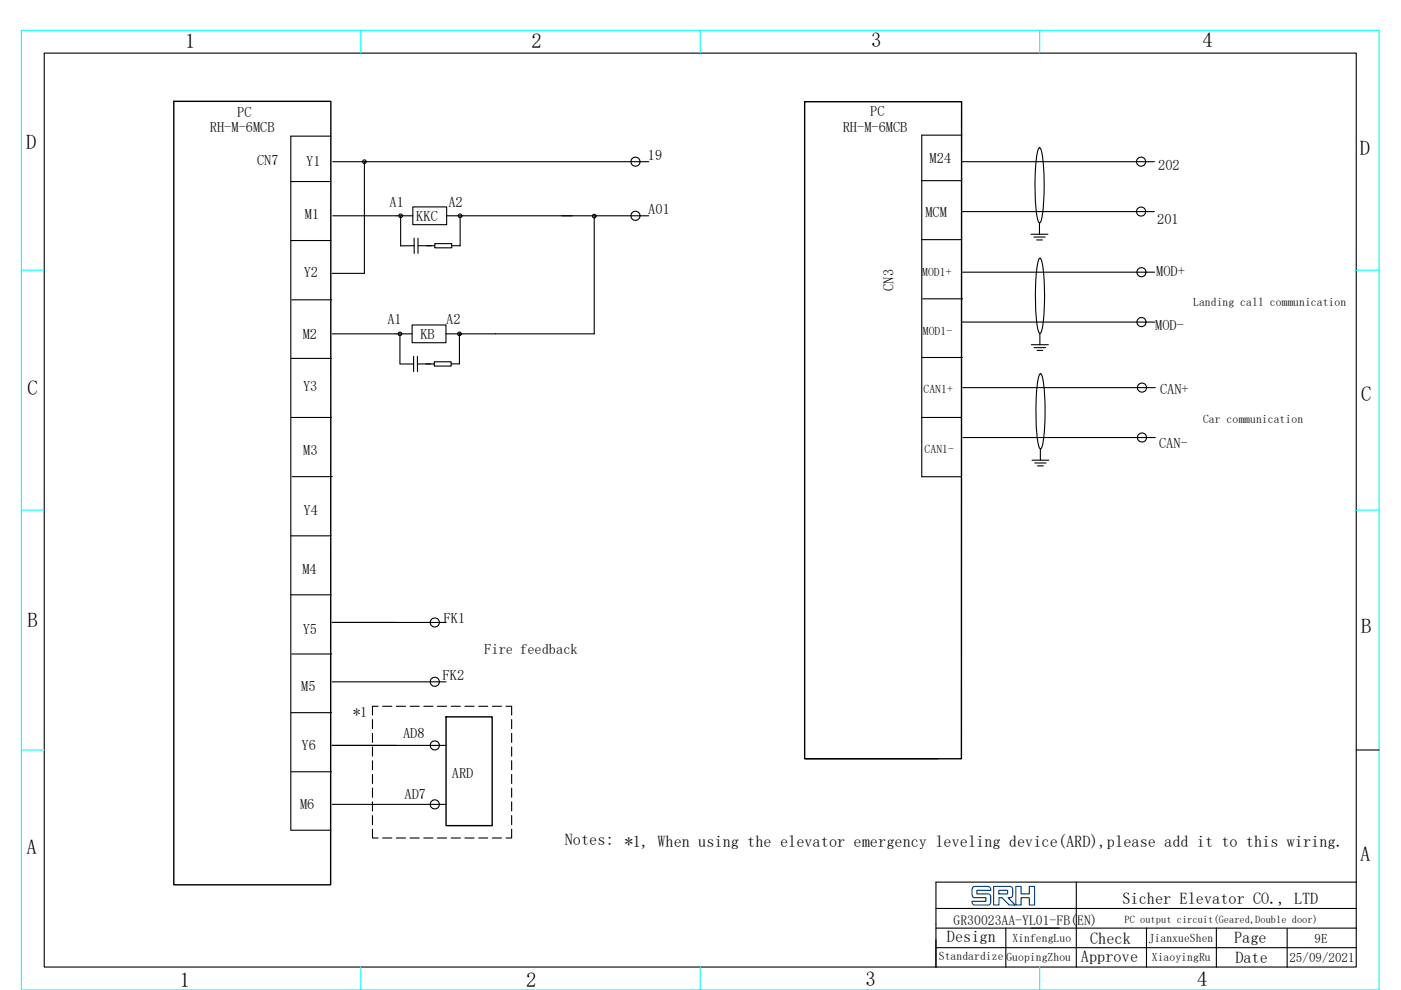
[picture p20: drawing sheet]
<svg xmlns="http://www.w3.org/2000/svg" width="297mm" height="210mm" viewBox="0 0 297 210" stroke-linecap="round" stroke-linejoin="round" font-family="sans-serif">
<defs><g id="words">
<g font-size="4.4">
<text x="39.3" y="10.1">1</text>
<text x="112.7" y="10.1">2</text>
<text x="184.7" y="10">3</text>
<text x="254.9" y="10">4</text>
<text x="5.5" y="31.7">D</text>
<text x="288.3" y="32.9">D</text>
<text x="5.8" y="83.7">C</text>
<text x="288.6" y="85">C</text>
<text x="5.8" y="133">B</text>
<text x="288.6" y="134.2">B</text>
<text x="5.6" y="181.2">A</text>
<text x="288.4" y="182.5">A</text>
<text x="38.1" y="209.3">1</text>
<text x="111.5" y="209.3">2</text>
<text x="183.5" y="209.1">3</text>
<text x="253.8" y="209.1">4</text>
</g>
<g font-size="3.5">
<text x="119.8" y="179.3">Notes: *1, When using the elevator emergency leveling device(ARD),please add it to this wiring.</text>
<text x="238" y="191.7">Sicher Elevator CO., LTD</text>
<text x="200.8" y="199.9">Design</text>
<text x="231.1" y="200.2">Check</text>
<text x="261.7" y="199.9">Page</text>
<text x="229.2" y="204">Approve</text>
<text x="261.9" y="204.2">Date</text>
</g>
<g font-size="3">
<text x="44.5" y="28.1">RH-M-6MCB</text>
<text x="50.3" y="24.8">PC</text>
<text x="178.7" y="27.9">RH-M-6MCB</text>
<text x="184.5" y="24.7">PC</text>
<text x="54.5" y="35.1">CN7</text>
<text x="64.9" y="35.1">Y1</text>
<text x="137.4" y="33.8">19</text>
<text x="197.1" y="34.6">M24</text>
<text x="245.6" y="36">202</text>
<text x="64.6" y="46.5">M1</text>
<text x="82.6" y="44">A1</text>
<text x="88.3" y="46.9">KKC</text>
<text x="95.1" y="44">A2</text>
<text x="137.5" y="45.3">A01</text>
<text x="196.2" y="46.1">MCM</text>
<text x="245.3" y="47.5">201</text>
<text x="64.4" y="58.8">Y2</text>
<text x="245.1" y="58.6">MOD+</text>
<text x="189.4" y="61.7" transform="rotate(-90 189.4 61.7)">CN3</text>
<text x="64.2" y="71.9">M2</text>
<text x="82.1" y="68.8">A1</text>
<text x="89.1" y="72">KB</text>
<text x="94.6" y="68.8">A2</text>
<text x="244.9" y="70.1">MOD-</text>
<text x="64.3" y="82.9">Y3</text>
<text x="246" y="83.6">CAN+</text>
<text x="245.7" y="95.1">CAN-</text>
<text x="64.3" y="96.4">M3</text>
<text x="64.3" y="109.2">Y4</text>
<text x="64.1" y="121.8">M4</text>
<text x="64.2" y="134.4">Y5</text>
<text x="94.1" y="132">FK1</text>
<text x="102.7" y="138.6">Fire feedback</text>
<text x="63.9" y="146.6">M5</text>
<text x="93.9" y="144.3">FK2</text>
<text x="74.9" y="152.2">*1</text>
<text x="63.9" y="159.1">Y6</text>
<text x="85.4" y="156.5">AD8</text>
<text x="95.8" y="164.9">ARD</text>
<text x="63.6" y="171.6">M6</text>
<text x="85.8" y="169.4">AD7</text>
</g>
<text font-size="2.9" x="202.2" y="196.2">GR30023AA-YL01-FB(EN)</text>
<g font-size="2.8">
<text x="278.7" y="200.1">9E</text>
<text x="273.4" y="204.1">25/09/2021</text>
</g>
<g font-size="2.5">
<text x="195.5" y="58.6">MOD1+</text>
<text x="253" y="64.8">Landing call communication</text>
<text x="195.7" y="71.1">MOD1-</text>
<text x="195.8" y="83.3">CAN1+</text>
<text x="255.1" y="89.8">Car communication</text>
<text x="196" y="96.1">CAN1-</text>
<text x="199.1" y="203.6">Standardize</text>
<text x="213.4" y="203.8">GuopingZhou</text>
<text x="214.7" y="199.7">XinfengLuo</text>
<text x="243.6" y="199.8">JianxueShen</text>
<text x="244.2" y="203.9">XiaoyingRu</text>
</g>
<text font-size="2.2" x="238.4" y="195.7">PC output circuit(Geared,Double door)</text>
</g></defs>
<path d="M4.5 6.4h287.9v203.6h-287.9zM76.5 6.4v4.9M148.5 6.4v4.9M220.4 6.4v4.9M4.5 57.3h4.9M287.5 57.3h4.9M4.5 108.2h4.9M287.5 108.2h4.9M4.5 159.1h4.9M76.5 205.1v4.9M148.5 205.1v4.9M220.4 205.1v4.9" fill="none" stroke="#0ff" stroke-width=".23"/>
<g fill="none" stroke="#000" stroke-width=".23">
<path d="M9.4 11.3h278.1v193.8h-278.1zM61.7 38.5h8.4M70.1 28.9h-8.4v147.2M70.5 34.3h67M77.3 34.3v23.7h-6.9M195.4 38.3h8.5M203.9 28.7h-8.5v72.4h8.5M203.9 34.3h40.9M220.2 31.5l.2-.2a3.6 3.6 0 0 1 .7 2.5 48.5 48.5 0 0 1-.3 12.9l-.4 .6a4.9 4.9 0 0 1-.8-3.1 45.7 45.7 0 0 1 .5-12.5zM61.7 51h8.4M70.6 45.8h16.9M84.9 45.8l.1 6.3h2.8"/>
<path d="M87.5 43.9h7.2v3.8h-7.2zM87.8 50.5v3.2M88.6 52.1h3.6M88.6 50.5v3.2M92.2 51.7h3.6v.9h-3.6zM94.7 45.8h42.8M95.8 52.1h1.8M97.6 45.8v6.4M126 45.8v25h-31.4M195.4 50.8h8.5M203.9 44.9h40.9M204 57.7h40.8"/>
<path d="M218.6 49.7h3.6M219.2 50.3h2.4M219.8 50.9h1.2M220.4 47.3v2.4M220.4 54.8h.1a3.6 3.6 0 0 1 .7 2.4 49.1 49.1 0 0 1-.3 12.9l-.2 .5-.2 .1h-.1a20.8 20.8 0 0 1-.9-7.4l.1-4.1a13 13 0 0 1 .8-4.4zM61.7 76h8.6M61.8 63.6h8.5M84.8 70.8v6.4M84.9 77.2h2.8M87.4 68.9h7.2v3.8h-7.2zM87.4 70.8h-17M87.7 75.6v3.2"/>
<path d="M88.5 75.6v3.2M90.3 77.2h1.8M91.3 77.2h-2.8M92.1 76.7h3.6v.9h-3.6zM95.7 77.2h1.8M97.4 70.8v6.4M195.5 75.8h8.5M195.6 63.4h8.5M204 68.3h40.8M218.7 73.1h3.6M219.3 73.7h2.4M219.9 74.3h1.2"/>
<path d="M220.4 79.4l.2-.1a3.6 3.6 0 0 1 .7 2.4 47.9 47.9 0 0 1-.3 12.9l-.4 .6a4.8 4.8 0 0 1-.8-3.1 44.5 44.5 0 0 1 .5-12.5zM220.5 70.7v2.4M61.8 88.5h8.5M195.4 88.5h8.5M204.1 92.8h40.8M204.1 82.2h40.8M218.8 97.6h3.6M219.4 98.2h2.4M220 98.8h1.2M220.6 95.2v2.4M61.7 113.7h8.5M62 101.1h8.4"/>
<path d="M61.7 126.2h8.5M61.8 138.7h8.5M70.4 132h24.2M61.8 151.2h8.5M70.4 158.1h24.2M70.4 144.6h24.2M79 152.6v2M79 155.5v2M79 158.4v2M80.2 149.8h-1.2v1.9M81.1 149.8h2M84 149.8h2"/>
<path d="M87 149.8h1.9M89.9 149.8h1.9M92.8 149.8h1.9M95.7 149.8h1.9M98.6 149.8h1.9M101.5 149.8h1.9M104.4 149.8h1.9M107.3 149.8h1.2v1.9M108.5 152.6v2M108.5 155.5v2M108.5 158.4v2M287.5 159.1h4.9"/>
<path d="M61.7 176.1h8.4M61.8 163.7h8.5M70.4 170.6h24.2M79 175.9v1.8h1.2M79 161.4v1.9M79 164.3v1.9M79 167.2v1.9M79 170.1v1.9M79 173v1.9M81.1 177.7h2M84 177.7h2M87 177.7h1.9"/>
<path d="M89.9 177.7h1.9M92.8 177.7h1.9M95.7 177.7h1.9M98.6 177.7h1.9M101.5 177.7h1.9M104.4 177.7h1.9M108.5 175.9v1.8h-1.2M108.5 161.4v1.9M108.5 164.3v1.9M108.5 167.2v1.9M108.5 170.1v1.9M108.5 173v1.9"/>
<path d="M170.8 160.9h28M198.4 192.7h89.2M198.4 196.9h89.2M213.3 196.9v8.3M228.2 187.1v18.1M243.1 196.8v8.4M257.9 196.8v8.4M272.9 197v8.2M287.6 187.1h-89.2v18.1M198.4 201h89.2"/>
<circle cx="77.3" cy="34.3" r=".39"/>
<circle cx="134.7" cy="34.3" r=".97"/>
<circle cx="241.9" cy="34.3" r=".97"/>
<circle cx="85" cy="45.8" r=".39"/>
<circle cx="97.5" cy="45.8" r=".39"/>
<circle cx="126" cy="45.8" r=".39"/>
<circle cx="134.7" cy="45.8" r=".97"/>
<circle cx="241.9" cy="44.9" r=".97"/>
<circle cx="242" cy="57.7" r=".96"/>
<circle cx="84.8" cy="70.8" r=".39"/>
<circle cx="97.4" cy="70.8" r=".39"/>
<circle cx="242" cy="68.3" r=".97"/>
<circle cx="242.1" cy="82.2" r=".97"/>
<circle cx="242.1" cy="92.8" r=".97"/>
<circle cx="92.2" cy="132" r=".97"/>
<circle cx="92.2" cy="144.6" r=".97"/>
<circle cx="92.2" cy="158.1" r=".97"/>
<circle cx="92.2" cy="170.6" r=".97"/>
</g>
<path d="M206.3 188.1l.4-.1h2a1.06 1.06 0 0 1 1.3 .4l.1 .4h-3v.8h2.3a.61 .61 0 0 1 .7 .5v.6a.93 .93 0 0 1-.2 1 .93 .93 0 0 1-1 .3h-2.2a.6 .6 0 0 1-.6-.8h2.9v-.8h-1.9a.75 .75 0 0 1-1-.8v-.1a1.66 1.66 0 0 1 .2-1.4zM210.7 188h3.3a.75 .75 0 0 1 .7 .4 .75 .75 0 0 1 0 .8v.5a.73 .73 0 0 1-1 .7l1.5 1.5-.6 .1a1.01 1.01 0 0 1-1.2-.7l-1-.9h-.6v1.6h-1.1zM211.8 188.8h1.8v.8h-1.8zM215.4 188h1.1v1.6h.9h.8v-1.6h1.2v4h-1.2v-1.6h-1.7v1.6h-1.1z" fill="none" stroke="#003f7e" stroke-width=".23"/>
<path d="M36.9 21.5h33.2v166.2h-33.2zM170.6 21.6h33.3l-.1 139.3h-33.2zM94.6 152h9.8v23.1h-9.8z" fill="none" stroke="#000" stroke-width=".3"/>
<use href="#words"/>
</svg>
